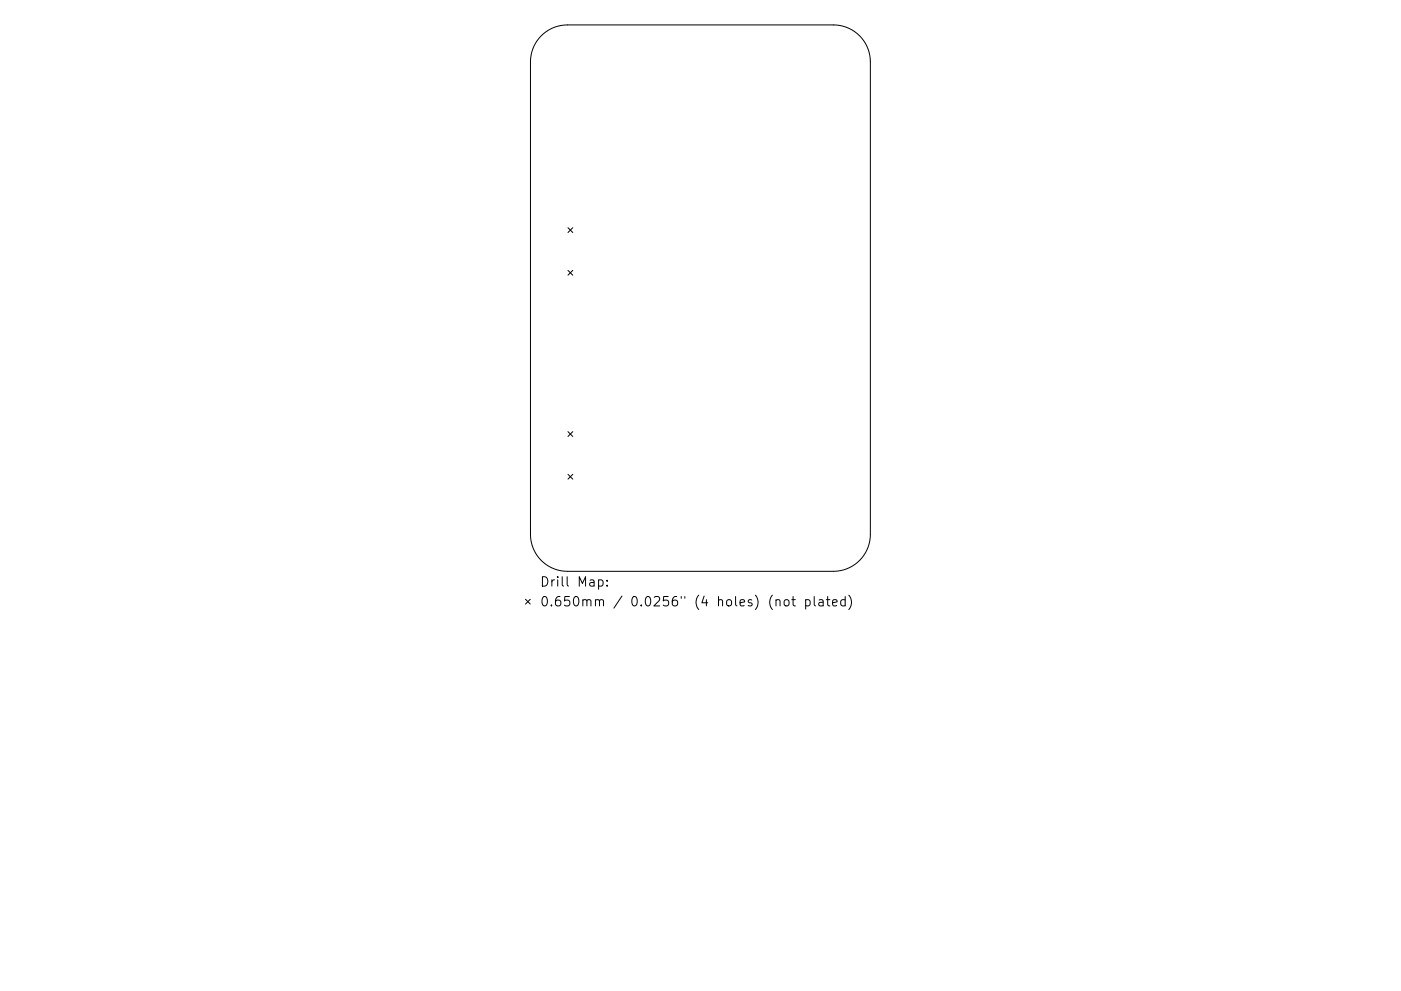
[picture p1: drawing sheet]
<svg xmlns="http://www.w3.org/2000/svg" width="297mm" height="210mm" viewBox="0 0 297 210" stroke-linecap="round" stroke-linejoin="round" font-family="sans-serif">
<defs><g id="words">
<g font-size="2.8">
<text x="114.4" y="124.5">Drill Map:</text>
<text x="114.4" y="128.7">0.650mm / 0.0256&quot; (4 holes) (not plated)</text>
</g>
</g></defs>
<g fill="none" stroke="#000" stroke-width=".21">
<path d="M114.8 7.6a7.8 7.8 0 0 1 5.5-2.3h56.4a7.8 7.8 0 0 1 7.8 7.8v100.3a7.8 7.8 0 0 1-7.8 7.8h-56.4a7.8 7.8 0 0 1-7.8-7.8v-100.3a7.8 7.8 0 0 1 2.3-5.5zM120.4 48.3l1 1M120.4 57.4l1 1M121.4 48.3l-1 1M121.4 57.4l-1 1M120.4 91.6l1 1M121.4 91.6l-1 1M120.4 100.6l1 1.1M121.4 100.6l-1 1.1M111.4 127.1l1 1.1M112.4 127.1l-1 1.1M126.9 123.1l.6-.1 .4 .4v.6l-.2 .3h-.8"/>
<path d="M128.7 124.2v.2M128.7 123.1v.2M164.5 127.4l.3-.2 .5 .1 .1 1.3M166.3 127.4l.3-.2a.54 .54 0 0 1 .7 .4v.6a.54 .54 0 0 1-.5 .4 .54 .54 0 0 1-.6-.4zM167.9 127.2h.7M168.2 126.6v1.7v.2l.4 .1M170.8 127.3l.6-.1 .4 .4v.6l-.2 .3h-.8M170.8 127.2v2M172.6 126.6v1.7l.3 .3M173.7 127.3h.7l.1 1.3M174.5 127.7l-.6 .1a.39 .39 0 0 0-.3 .4 .39 .39 0 0 0 .3 .4l.6-.1M175.2 127.2h.8"/>
<path d="M175.5 126.6v1.7l.1 .2 .4 .1M176.5 127.9l1-.2-.1-.4-.6-.1-.3 .3 .1 1h.8M179.2 127.3l-.6-.1-.4 .4v.6l.2 .3h.8M179.2 126.6v2M180 126.3a2.29 2.29 0 0 1 0 3"/>
</g>
<use href="#words"/>
</svg>
